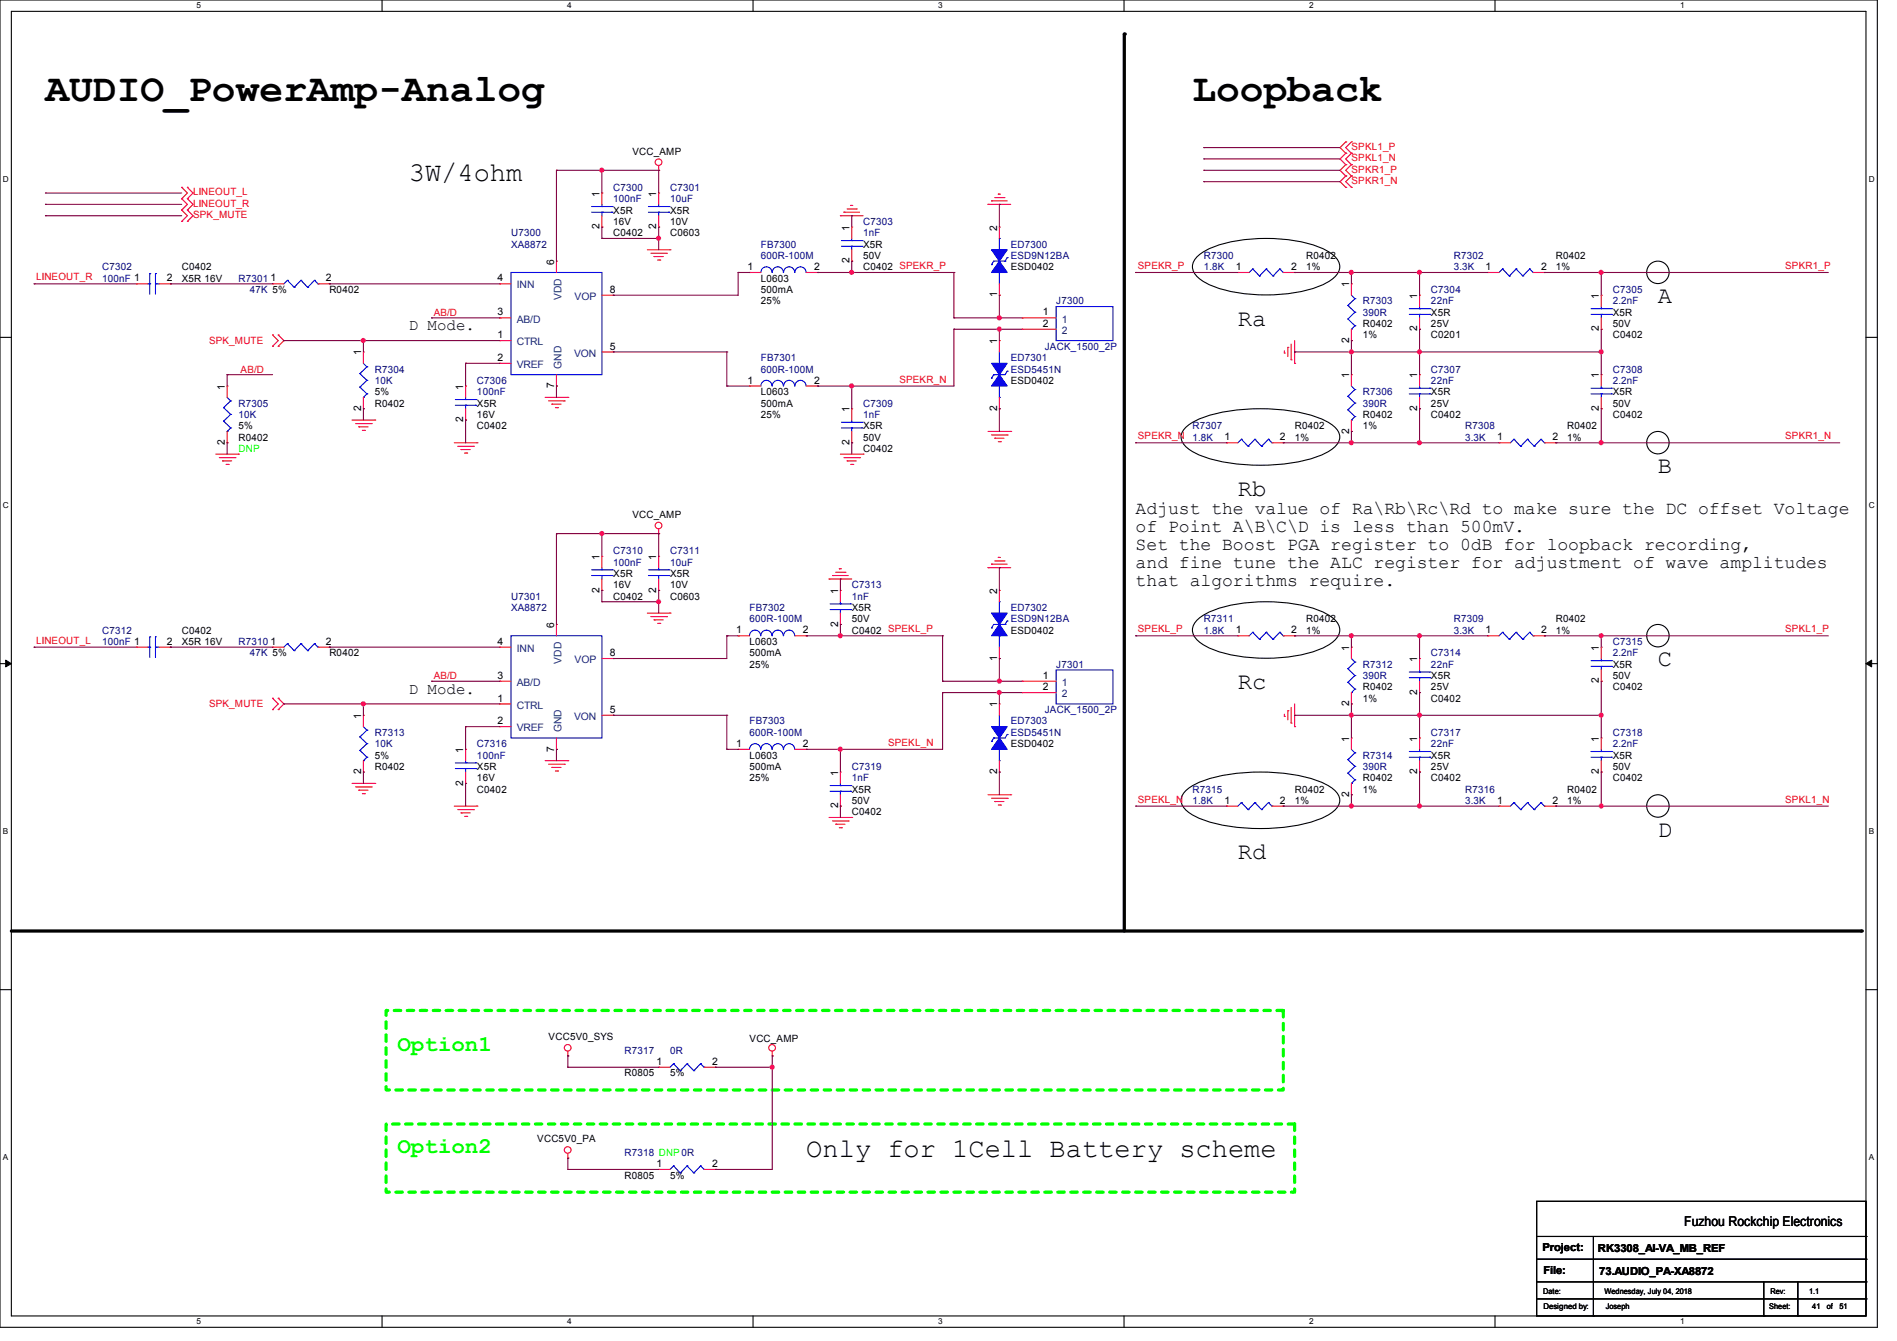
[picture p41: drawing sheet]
<svg xmlns="http://www.w3.org/2000/svg" width="297mm" height="210mm" viewBox="0 0 297 210" stroke-linecap="round" stroke-linejoin="round" font-family="sans-serif">
<defs><g id="words">
<g font-size="6.2">
<text x="7.1" y="15.9">AUDIO_PowerAmp-Analog</text>
<text x="186.7" y="15.9">Loopback</text>
</g>
<g font-size="4.2">
<text x="64" y="28.3">3W/4ohm</text>
<text x="126.2" y="181.2">Only for 1Cell Battery scheme</text>
</g>
<g font-size="3.7">
<text x="259.6" y="47.5">A</text>
<text x="193.8" y="51">Ra</text>
<text x="193.8" y="77.7">Rb</text>
<text x="259.6" y="74.1">B</text>
<text x="193.8" y="107.9">Rc</text>
<text x="259.6" y="104.4">C</text>
<text x="259.6" y="131">D</text>
<text x="193.8" y="134.6">Rd</text>
</g>
<g font-size="3.5" fill="#0f0">
<text x="62.2" y="164.6">Option1</text>
<text x="62.2" y="180.6">Option2</text>
</g>
<g font-size="2.8">
<text x="177.8" y="80.5">Adjust the value of Ra\Rb\Rc\Rd to make sure the DC offset Voltage</text>
<text x="177.8" y="83.3">of Point A\B\C\D is less than 500mV.</text>
<text x="177.8" y="86.1">Set the Boost PGA register to 0dB for loopback recording,</text>
<text x="177.8" y="89">and fine tune the ALC register for adjustment of wave amplitudes</text>
<text x="177.8" y="91.8">that algorithms require.</text>
</g>
<g font-size="2.5">
<text x="64" y="51.7">D Mode.</text>
<text x="64" y="108.6">D Mode.</text>
</g>
<text font-size="2.1" x="263.7" y="192">Fuzhou Rockchip Electronics</text>
<g font-size="1.7">
<text x="241.5" y="196">Project:</text>
<text x="250.2" y="196.1">RK3308_AI-VA_MB_REF</text>
<text x="241.6" y="199.5">File:</text>
<text x="250.4" y="199.7">73.AUDIO_PA-XA8872</text>
</g>
<g font-size="1.6" fill="#f00">
<text x="211.6" y="23.5">SPKL1_P</text>
<text x="211.6" y="25.3">SPKL1_N</text>
<text x="211.6" y="27.1">SPKR1_P</text>
<text x="211.6" y="28.8">SPKR1_N</text>
<text x="30.2" y="32.4">LINEOUT_R</text>
<text x="30.2" y="30.6">LINEOUT_L</text>
<text x="30.2" y="34.2">SPK_MUTE</text>
<text x="5.7" y="43.9">LINEOUT_R</text>
<text x="178.1" y="42.1">SPEKR_P</text>
<text x="279.5" y="42.1">SPKR1_P</text>
<text x="32.7" y="53.9">SPK_MUTE</text>
<text x="67.9" y="49.4">AB/D</text>
<text x="37.7" y="58.3">AB/D</text>
<text x="140.8" y="59.9">SPEKR_N</text>
<text x="178.1" y="68.8">SPEKR_N</text>
<text x="279.5" y="68.8">SPKR1_N</text>
<text x="5.7" y="100.8">LINEOUT_L</text>
<text x="178.1" y="99">SPEKL_P</text>
<text x="279.5" y="99">SPKL1_P</text>
<text x="67.9" y="106.3">AB/D</text>
<text x="32.7" y="110.8">SPK_MUTE</text>
<text x="139" y="116.8">SPEKL_N</text>
<text x="178.1" y="125.7">SPEKL_N</text>
<text x="279.5" y="125.7">SPKL1_N</text>
</g>
<g font-size="1.6" fill="#000080">
<text x="96" y="29.9">C7300</text>
<text x="104.9" y="29.9">C7301</text>
<text x="96" y="31.7">100nF</text>
<text x="104.9" y="31.7">10uF</text>
<text x="135.1" y="35.2">C7303</text>
<text x="80" y="37">U7300</text>
<text x="80" y="38.8">XA8872</text>
<text x="119.1" y="38.8">FB7300</text>
<text x="119.1" y="40.6">600R-100M</text>
<text x="135.1" y="37">1nF</text>
<text x="158.3" y="38.8">ED7300</text>
<text x="158.3" y="40.6">ESD9N12BA</text>
<text x="188.5" y="40.6">R7300</text>
<text x="227.6" y="40.6">R7302</text>
<text x="16" y="42.3">C7302</text>
<text x="16" y="44.1">100nF 1</text>
<text x="37.3" y="44.1">R7301</text>
<text x="39.1" y="45.9">47K 5%</text>
<text x="165.4" y="47.7">J7300</text>
<text x="188.5" y="42.3">1.8K</text>
<text x="213.4" y="47.7">R7303</text>
<text x="224" y="45.9">C7304</text>
<text x="224" y="47.7">22nF</text>
<text x="227.6" y="42.3">3.3K</text>
<text x="252.5" y="45.9">C7305</text>
<text x="252.5" y="47.7">2.2nF</text>
<text x="213.4" y="49.4">390R</text>
<text x="58.7" y="58.3">R7304</text>
<text x="119.1" y="56.6">FB7301</text>
<text x="119.1" y="58.3">600R-100M</text>
<text x="158.3" y="56.6">ED7301</text>
<text x="158.3" y="58.3">ESD5451N</text>
<text x="163.6" y="54.8">JACK_1500_2P</text>
<text x="224" y="58.3">C7307</text>
<text x="252.5" y="58.3">C7308</text>
<text x="37.3" y="63.7">R7305</text>
<text x="37.3" y="65.4">10K</text>
<text x="58.7" y="60.1">10K</text>
<text x="74.7" y="60.1">C7306</text>
<text x="74.7" y="61.9">100nF</text>
<text x="135.1" y="63.7">C7309</text>
<text x="135.1" y="65.4">1nF</text>
<text x="213.4" y="61.9">R7306</text>
<text x="213.4" y="63.7">390R</text>
<text x="224" y="60.1">22nF</text>
<text x="252.5" y="60.1">2.2nF</text>
<text x="186.7" y="67.2">R7307</text>
<text x="186.7" y="69">1.8K</text>
<text x="229.4" y="67.2">R7308</text>
<text x="229.4" y="69">3.3K</text>
<text x="96" y="86.8">C7310</text>
<text x="96" y="88.6">100nF</text>
<text x="104.9" y="86.8">C7311</text>
<text x="104.9" y="88.6">10uF</text>
<text x="80" y="93.9">U7301</text>
<text x="80" y="95.7">XA8872</text>
<text x="117.4" y="95.7">FB7302</text>
<text x="133.4" y="92.1">C7313</text>
<text x="133.4" y="93.9">1nF</text>
<text x="158.3" y="95.7">ED7302</text>
<text x="16" y="99.2">C7312</text>
<text x="16" y="101">100nF 1</text>
<text x="37.3" y="101">R7310</text>
<text x="117.4" y="97.5">600R-100M</text>
<text x="158.3" y="97.5">ESD9N12BA</text>
<text x="188.5" y="97.5">R7311</text>
<text x="188.5" y="99.2">1.8K</text>
<text x="227.6" y="97.5">R7309</text>
<text x="227.6" y="99.2">3.3K</text>
<text x="252.5" y="101">C7315</text>
<text x="39.1" y="102.8">47K 5%</text>
<text x="165.4" y="104.6">J7301</text>
<text x="213.4" y="104.6">R7312</text>
<text x="213.4" y="106.3">390R</text>
<text x="224" y="102.8">C7314</text>
<text x="224" y="104.6">22nF</text>
<text x="252.5" y="102.8">2.2nF</text>
<text x="117.4" y="113.5">FB7303</text>
<text x="158.3" y="113.5">ED7303</text>
<text x="163.6" y="111.7">JACK_1500_2P</text>
<text x="58.7" y="115.2">R7313</text>
<text x="58.7" y="117">10K</text>
<text x="74.7" y="117">C7316</text>
<text x="74.7" y="118.8">100nF</text>
<text x="117.4" y="115.2">600R-100M</text>
<text x="158.3" y="115.2">ESD5451N</text>
<text x="213.4" y="118.8">R7314</text>
<text x="224" y="115.2">C7317</text>
<text x="224" y="117">22nF</text>
<text x="252.5" y="115.2">C7318</text>
<text x="252.5" y="117">2.2nF</text>
<text x="133.4" y="120.6">C7319</text>
<text x="133.4" y="122.3">1nF</text>
<text x="186.7" y="124.1">R7315</text>
<text x="186.7" y="125.9">1.8K</text>
<text x="213.4" y="120.6">390R</text>
<text x="229.4" y="124.1">R7316</text>
<text x="229.4" y="125.9">3.3K</text>
<text x="97.8" y="165">R7317</text>
<text x="104.9" y="165">0R</text>
<text x="97.8" y="181">R7318 DNP0R</text>
</g>
<g font-size="1.6">
<text x="99" y="24.2">VCC_AMP</text>
<text x="93.9" y="35.9" transform="rotate(-90 93.9 35.9)">2</text>
<text x="93.9" y="30.8" transform="rotate(-90 93.9 30.8)">1</text>
<text x="96" y="33.4">X5R</text>
<text x="96" y="35.2">16V</text>
<text x="102.8" y="35.9" transform="rotate(-90 102.8 35.9)">2</text>
<text x="102.8" y="30.8" transform="rotate(-90 102.8 30.8)">1</text>
<text x="104.9" y="33.4">X5R</text>
<text x="104.9" y="35.2">10V</text>
<text x="86.7" y="41.4" transform="rotate(-90 86.7 41.4)">6</text>
<text x="96" y="37">C0402</text>
<text x="104.9" y="37">C0603</text>
<text x="133" y="41.2" transform="rotate(-90 133 41.2)">2</text>
<text x="133" y="36.1" transform="rotate(-90 133 36.1)">1</text>
<text x="135.1" y="38.8">X5R</text>
<text x="135.1" y="40.6">50V</text>
<text x="156.1" y="36.1" transform="rotate(-90 156.1 36.1)">2</text>
<text x="204.5" y="40.6">R0402</text>
<text x="243.6" y="40.6">R0402</text>
<text x="26.1" y="44.1">2</text>
<text x="28.4" y="42.3">C0402</text>
<text x="28.4" y="44.1">X5R 16V</text>
<text x="42.3" y="44.1">1</text>
<text x="51" y="44.1">2</text>
<text x="51.6" y="45.9">R0402</text>
<text x="77.9" y="44.1">4</text>
<text x="95.5" y="45.8">8</text>
<text x="117" y="42.3">1</text>
<text x="119.1" y="44.1">L0603</text>
<text x="119.1" y="45.9">500mA</text>
<text x="119.1" y="47.7">25%</text>
<text x="127.5" y="42.3">2</text>
<text x="135.1" y="42.3">C0402 SPEKR_P</text>
<text x="156.1" y="46.6" transform="rotate(-90 156.1 46.6)">1</text>
<text x="158.3" y="42.3">ESD0402</text>
<text x="193.5" y="42.3">1</text>
<text x="202.2" y="42.3">2</text>
<text x="204.5" y="42.3">1%</text>
<text x="211.2" y="45" transform="rotate(-90 211.2 45)">1</text>
<text x="221.9" y="46.8" transform="rotate(-90 221.9 46.8)">1</text>
<text x="232.6" y="42.3">1</text>
<text x="241.3" y="42.3">2</text>
<text x="243.6" y="42.3">1%</text>
<text x="250.3" y="46.8" transform="rotate(-90 250.3 46.8)">1</text>
<text x="77.9" y="49.4">3</text>
<text x="77.9" y="53">1</text>
<text x="156.1" y="53.9" transform="rotate(-90 156.1 53.9)">1</text>
<text x="163.3" y="49.4">1</text>
<text x="163.3" y="51.2">2</text>
<text x="211.2" y="53.7" transform="rotate(-90 211.2 53.7)">2</text>
<text x="213.4" y="51.2">R0402</text>
<text x="213.4" y="53">1%</text>
<text x="221.9" y="51.9" transform="rotate(-90 221.9 51.9)">2</text>
<text x="224" y="53">C0201</text>
<text x="224" y="49.4">X5R</text>
<text x="224" y="51.2">25V</text>
<text x="250.3" y="51.9" transform="rotate(-90 250.3 51.9)">2</text>
<text x="252.5" y="53">C0402</text>
<text x="252.5" y="49.4">X5R</text>
<text x="252.5" y="51.2">50V</text>
<text x="56.5" y="55.7" transform="rotate(-90 56.5 55.7)">1</text>
<text x="77.9" y="56.5">2</text>
<text x="95.5" y="54.7">5</text>
<text x="211.2" y="59.2" transform="rotate(-90 211.2 59.2)">1</text>
<text x="221.9" y="59.2" transform="rotate(-90 221.9 59.2)">1</text>
<text x="250.3" y="59.2" transform="rotate(-90 250.3 59.2)">1</text>
<text x="35.2" y="61" transform="rotate(-90 35.2 61)">1</text>
<text x="56.5" y="64.3" transform="rotate(-90 56.5 64.3)">2</text>
<text x="58.7" y="63.7">R0402</text>
<text x="58.7" y="61.9">5%</text>
<text x="72.5" y="61" transform="rotate(-90 72.5 61)">1</text>
<text x="74.7" y="63.7">X5R</text>
<text x="74.7" y="65.4">16V</text>
<text x="86.7" y="60.8" transform="rotate(-90 86.7 60.8)">7</text>
<text x="117" y="60.1">1</text>
<text x="119.1" y="61.9">L0603</text>
<text x="119.1" y="63.7">500mA</text>
<text x="119.1" y="65.4">25%</text>
<text x="127.5" y="60.1">2</text>
<text x="133" y="64.6" transform="rotate(-90 133 64.6)">1</text>
<text x="156.1" y="64.3" transform="rotate(-90 156.1 64.3)">2</text>
<text x="158.3" y="60.1">ESD0402</text>
<text x="213.4" y="65.4">R0402</text>
<text x="221.9" y="64.3" transform="rotate(-90 221.9 64.3)">2</text>
<text x="224" y="65.4">C0402</text>
<text x="224" y="61.9">X5R</text>
<text x="224" y="63.7">25V</text>
<text x="250.3" y="64.3" transform="rotate(-90 250.3 64.3)">2</text>
<text x="252.5" y="65.4">C0402</text>
<text x="252.5" y="61.9">X5R</text>
<text x="252.5" y="63.7">50V</text>
<text x="35.2" y="69.7" transform="rotate(-90 35.2 69.7)">2</text>
<text x="37.3" y="69">R0402</text>
<text x="37.3" y="67.2">5%</text>
<text x="72.5" y="66.1" transform="rotate(-90 72.5 66.1)">2</text>
<text x="74.7" y="67.2">C0402</text>
<text x="133" y="69.7" transform="rotate(-90 133 69.7)">2</text>
<text x="135.1" y="70.8">C0402</text>
<text x="135.1" y="67.2">X5R</text>
<text x="135.1" y="69">50V</text>
<text x="191.7" y="69">1</text>
<text x="200.4" y="69">2</text>
<text x="202.7" y="67.2">R0402</text>
<text x="202.7" y="69">1%</text>
<text x="211.2" y="67.9" transform="rotate(-90 211.2 67.9)">2</text>
<text x="213.4" y="67.2">1%</text>
<text x="234.4" y="69">1</text>
<text x="243.1" y="69">2</text>
<text x="245.4" y="67.2">R0402</text>
<text x="245.4" y="69">1%</text>
<text x="99" y="81.1">VCC_AMP</text>
<text x="93.9" y="87.7" transform="rotate(-90 93.9 87.7)">1</text>
<text x="102.8" y="87.7" transform="rotate(-90 102.8 87.7)">1</text>
<text x="93.9" y="92.8" transform="rotate(-90 93.9 92.8)">2</text>
<text x="96" y="93.9">C0402</text>
<text x="96" y="90.3">X5R</text>
<text x="96" y="92.1">16V</text>
<text x="102.8" y="92.8" transform="rotate(-90 102.8 92.8)">2</text>
<text x="104.9" y="93.9">C0603</text>
<text x="104.9" y="90.3">X5R</text>
<text x="104.9" y="92.1">10V</text>
<text x="131.2" y="93" transform="rotate(-90 131.2 93)">1</text>
<text x="133.4" y="95.7">X5R</text>
<text x="156.1" y="93" transform="rotate(-90 156.1 93)">2</text>
<text x="26.1" y="101">2</text>
<text x="28.4" y="99.2">C0402</text>
<text x="28.4" y="101">X5R 16V</text>
<text x="42.3" y="101">1</text>
<text x="51" y="101">2</text>
<text x="77.9" y="101">4</text>
<text x="86.7" y="98.3" transform="rotate(-90 86.7 98.3)">6</text>
<text x="115.2" y="99.2">1</text>
<text x="117.4" y="101">L0603</text>
<text x="125.7" y="99.2">2</text>
<text x="131.2" y="98.1" transform="rotate(-90 131.2 98.1)">2</text>
<text x="133.4" y="99.2">C0402 SPEKL_P</text>
<text x="133.4" y="97.5">50V</text>
<text x="158.3" y="99.2">ESD0402</text>
<text x="193.5" y="99.2">1</text>
<text x="202.2" y="99.2">2</text>
<text x="204.5" y="97.5">R0402</text>
<text x="204.5" y="99.2">1%</text>
<text x="211.2" y="101.9" transform="rotate(-90 211.2 101.9)">1</text>
<text x="232.6" y="99.2">1</text>
<text x="241.3" y="99.2">2</text>
<text x="243.6" y="97.5">R0402</text>
<text x="243.6" y="99.2">1%</text>
<text x="250.3" y="101.9" transform="rotate(-90 250.3 101.9)">1</text>
<text x="51.6" y="102.8">R0402</text>
<text x="77.9" y="106.3">3</text>
<text x="95.5" y="102.7">8</text>
<text x="117.4" y="102.8">500mA</text>
<text x="117.4" y="104.6">25%</text>
<text x="156.1" y="103.5" transform="rotate(-90 156.1 103.5)">1</text>
<text x="163.3" y="106.3">1</text>
<text x="221.9" y="103.7" transform="rotate(-90 221.9 103.7)">1</text>
<text x="224" y="106.3">X5R</text>
<text x="250.3" y="107" transform="rotate(-90 250.3 107)">2</text>
<text x="252.5" y="104.6">X5R</text>
<text x="252.5" y="106.3">50V</text>
<text x="56.5" y="112.6" transform="rotate(-90 56.5 112.6)">1</text>
<text x="77.9" y="109.9">1</text>
<text x="77.9" y="113.4">2</text>
<text x="95.5" y="111.6">5</text>
<text x="156.1" y="110.8" transform="rotate(-90 156.1 110.8)">1</text>
<text x="163.3" y="108.1">2</text>
<text x="211.2" y="110.6" transform="rotate(-90 211.2 110.6)">2</text>
<text x="213.4" y="108.1">R0402</text>
<text x="213.4" y="109.9">1%</text>
<text x="221.9" y="108.8" transform="rotate(-90 221.9 108.8)">2</text>
<text x="224" y="109.9">C0402</text>
<text x="224" y="108.1">25V</text>
<text x="252.5" y="108.1">C0402</text>
<text x="58.7" y="118.8">5%</text>
<text x="72.5" y="117.9" transform="rotate(-90 72.5 117.9)">1</text>
<text x="86.7" y="117.7" transform="rotate(-90 86.7 117.7)">7</text>
<text x="115.2" y="117">1</text>
<text x="117.4" y="118.8">L0603</text>
<text x="125.7" y="117">2</text>
<text x="158.3" y="117">ESD0402</text>
<text x="211.2" y="116.1" transform="rotate(-90 211.2 116.1)">1</text>
<text x="221.9" y="116.1" transform="rotate(-90 221.9 116.1)">1</text>
<text x="224" y="118.8">X5R</text>
<text x="250.3" y="116.1" transform="rotate(-90 250.3 116.1)">1</text>
<text x="252.5" y="118.8">X5R</text>
<text x="56.5" y="121.2" transform="rotate(-90 56.5 121.2)">2</text>
<text x="58.7" y="120.6">R0402</text>
<text x="72.5" y="123" transform="rotate(-90 72.5 123)">2</text>
<text x="74.7" y="124.1">C0402</text>
<text x="74.7" y="120.6">X5R</text>
<text x="74.7" y="122.3">16V</text>
<text x="117.4" y="120.6">500mA</text>
<text x="117.4" y="122.3">25%</text>
<text x="131.2" y="121.5" transform="rotate(-90 131.2 121.5)">1</text>
<text x="133.4" y="124.1">X5R</text>
<text x="133.4" y="125.9">50V</text>
<text x="156.1" y="121.2" transform="rotate(-90 156.1 121.2)">2</text>
<text x="191.7" y="125.9">1</text>
<text x="200.4" y="125.9">2</text>
<text x="202.7" y="124.1">R0402</text>
<text x="202.7" y="125.9">1%</text>
<text x="211.2" y="124.8" transform="rotate(-90 211.2 124.8)">2</text>
<text x="213.4" y="122.3">R0402</text>
<text x="213.4" y="124.1">1%</text>
<text x="221.9" y="121.2" transform="rotate(-90 221.9 121.2)">2</text>
<text x="224" y="122.3">C0402</text>
<text x="224" y="120.6">25V</text>
<text x="234.4" y="125.9">1</text>
<text x="243.1" y="125.9">2</text>
<text x="245.4" y="124.1">R0402</text>
<text x="245.4" y="125.9">1%</text>
<text x="250.3" y="121.2" transform="rotate(-90 250.3 121.2)">2</text>
<text x="252.5" y="122.3">C0402</text>
<text x="252.5" y="120.6">50V</text>
<text x="131.2" y="126.6" transform="rotate(-90 131.2 126.6)">2</text>
<text x="133.4" y="127.7">C0402</text>
<text x="85.9" y="162.9">VCC5V0_SYS</text>
<text x="102.8" y="166.8">1</text>
<text x="111.5" y="166.8">2</text>
<text x="117.4" y="163.2">VCC_AMP</text>
<text x="97.8" y="168.6">R0805</text>
<text x="104.9" y="168.6">5%</text>
<text x="84.1" y="178.9">VCC5V0_PA</text>
<text x="97.8" y="184.6">R0805</text>
<text x="102.8" y="182.8">1</text>
<text x="104.9" y="184.6">5%</text>
<text x="111.5" y="182.8">2</text>
</g>
<g font-size="1.6" fill="#004080">
<text x="80.9" y="45.2">INN</text>
<text x="87.9" y="47" transform="rotate(-90 87.9 47)">VDD</text>
<text x="90" y="46.9">VOP</text>
<text x="80.9" y="50.5">AB/D</text>
<text x="166.3" y="50.5">1</text>
<text x="166.3" y="52.3">2</text>
<text x="80.9" y="54.1">CTRL</text>
<text x="80.9" y="57.6">VREF</text>
<text x="87.9" y="57.8" transform="rotate(-90 87.9 57.8)">GND</text>
<text x="89.9" y="55.8">VON</text>
<text x="80.9" y="102.1">INN</text>
<text x="80.9" y="107.4">AB/D</text>
<text x="87.9" y="103.9" transform="rotate(-90 87.9 103.9)">VDD</text>
<text x="90" y="103.8">VOP</text>
<text x="166.3" y="107.4">1</text>
<text x="80.9" y="111">CTRL</text>
<text x="89.9" y="112.7">VON</text>
<text x="166.3" y="109.2">2</text>
<text x="80.9" y="114.5">VREF</text>
<text x="87.9" y="114.7" transform="rotate(-90 87.9 114.7)">GND</text>
</g>
<text font-size="1.6" fill="#0f0" x="37.3" y="70.8">DNP</text>
<g font-size="1.3">
<text x="30.8" y="1.3">5</text>
<text x="88.8" y="1.3">4</text>
<text x="146.9" y="1.3">3</text>
<text x="205" y="1.3">2</text>
<text x="263.1" y="1.3">1</text>
<text x=".5" y="28.4">D</text>
<text x="292.6" y="28.4">D</text>
<text x=".5" y="79.5">C</text>
<text x="292.6" y="79.5">C</text>
<text x=".5" y="130.6">B</text>
<text x="292.6" y="130.6">B</text>
<text x=".5" y="181.7">A</text>
<text x="292.6" y="181.7">A</text>
<text x="30.8" y="207.4">5</text>
<text x="88.8" y="207.4">4</text>
<text x="146.9" y="207.4">3</text>
<text x="205" y="207.4">2</text>
<text x="263.1" y="207.4">1</text>
</g>
<g font-size="1.2">
<text x="241.6" y="202.6">Date:</text>
<text x="251.2" y="202.6">Wednesday, July 04, 2018</text>
<text x="277.2" y="202.6">Rev:</text>
<text x="283.2" y="202.6">1.1</text>
<text x="241.6" y="205.1">Designed by:</text>
<text x="251.4" y="205.1">Joseph</text>
<text x="277" y="205.1">Sheet:</text>
<text x="283.7" y="205.1">41</text>
<text x="286" y="205.1">of</text>
<text x="288" y="205.1">51</text>
</g>
</g></defs>
<path d="M0 0h293.9v207.9h-293.9zM1.8 1.8h290.3v204.3h-290.3z" fill="none" stroke="#000" stroke-width=".17"/>
<g fill="#fff">
<path d="M30.8 .2h.7v1.4h-.7z"/>
<path d="M30.8 206.2h.7v1.4h-.7z"/>
</g>
<path d="M59.8 0v1.8M59.8 206.1v1.8" fill="none" stroke="#000" stroke-width=".17"/>
<g fill="#fff">
<path d="M88.8 .2h.7v1.4h-.7z"/>
<path d="M88.8 206.2h.7v1.4h-.7z"/>
</g>
<path d="M117.9 0v1.8M117.9 206.1v1.8" fill="none" stroke="#000" stroke-width=".17"/>
<g fill="#fff">
<path d="M146.9 .2h.7v1.4h-.7z"/>
<path d="M146.9 206.2h.7v1.4h-.7z"/>
</g>
<path d="M176 0v1.8M176 206.1v1.8" fill="none" stroke="#000" stroke-width=".17"/>
<g fill="#fff">
<path d="M205 .2h.7v1.4h-.7z"/>
<path d="M205 206.2h.7v1.4h-.7z"/>
</g>
<path d="M234.1 0v1.8M234.1 206.1v1.8" fill="none" stroke="#000" stroke-width=".17"/>
<g fill="#fff">
<path d="M263.1 .2h.6v1.4h-.6z"/>
<path d="M263.1 206.2h.6v1.4h-.6z"/>
<path d="M.5 27.3h.9v1.4h-.9z"/>
<path d="M292.6 27.3h.9v1.4h-.9z"/>
<path d="M.5 78.4h.9v1.4h-.9z"/>
<path d="M292.6 78.4h.9v1.4h-.9z"/>
</g>
<path d="M0 52.8h1.8M292.1 52.8h1.8" fill="none" stroke="#000" stroke-width=".17"/>
<g fill="#fff">
<path d="M.5 129.5h.8v1.4h-.8z"/>
<path d="M292.6 129.5h.8v1.4h-.8z"/>
</g>
<path d="M0 103.9h1.8M292.1 103.9h1.8" fill="none" stroke="#000" stroke-width=".17"/>
<path d="M.9 103.4l.9 .5-.9 .5zM292.1 103.9l.9-.5v1z" fill="#000" stroke="#000" stroke-width=".16"/>
<g fill="#fff">
<path d="M.5 180.5h.8v1.4h-.8z"/>
<path d="M292.6 180.5h.8v1.4h-.8z"/>
</g>
<g fill="none" stroke="#000" stroke-width=".17">
<path d="M187.6 40a12.6 12.6 0 0 1 6.1-2.3 25 25 0 0 1 13.7 1.4 3.7 3.7 0 0 1 2.4 2.7 2.87 2.87 0 0 1-1.6 2.2 19.6 19.6 0 0 1-10 2.2 19.6 19.6 0 0 1-9.9-2.2 2.6 2.6 0 0 1-1.5-2.8l.3-.6zM185.9 66.7a14.2 14.2 0 0 1 6.6-2.3 28.9 28.9 0 0 1 14.7 1.3 4.5 4.5 0 0 1 2.4 2.1 2.03 2.03 0 0 1-.8 2.4 14.2 14.2 0 0 1-6.6 2.3 28.9 28.9 0 0 1-14.7-1.4 4.5 4.5 0 0 1-2.5-2.1 2.03 2.03 0 0 1 .9-2.3zM187.6 96.9a12.6 12.6 0 0 1 6.1-2.3 25 25 0 0 1 13.7 1.4 3.7 3.7 0 0 1 2.4 2.7 2.87 2.87 0 0 1-1.6 2.2 19.6 19.6 0 0 1-10 2.2 19.6 19.6 0 0 1-9.9-2.2 2.6 2.6 0 0 1-1.5-2.8l.3-.6zM185.9 123.6a14.2 14.2 0 0 1 6.6-2.3 28.9 28.9 0 0 1 14.7 1.3 4.5 4.5 0 0 1 2.4 2.1 2.03 2.03 0 0 1-.8 2.3 14.2 14.2 0 0 1-6.6 2.4 28.9 28.9 0 0 1-14.7-1.4 4.5 4.5 0 0 1-2.5-2.1 2.03 2.03 0 0 1 .9-2.3zM0 155h1.8M292.1 155h1.8M240.6 188.1h51.5v18h-51.5zM240.6 193.6h51.5M240.6 197.2h51.5M249.5 193.6v12.5M292.1 193.6h.1M292.1 197.2h.1"/>
<path d="M240.6 200.7h51.5M240.6 203.4h51.5M249.5 206.1h.1M276.1 206.1h.1M276.1 200.7v5.4M281.5 206.1h.1M281.5 200.7v5.4M292.1 200.7h.1M292.1 203.4h.1"/>
<circle cx="259.6" cy="42.7" r="1.76"/>
<circle cx="259.6" cy="69.3" r="1.76"/>
<circle cx="259.6" cy="99.5" r="1.76"/>
<circle cx="259.6" cy="126.2" r="1.76"/>
</g>
<path d="M176 5.3v140.5M1.8 145.8h289.6" fill="none" stroke="#000" stroke-width=".51"/>
<g fill="#000">
<circle cx="176" cy="5.3" r=".25"/>
<circle cx="291.4" cy="145.8" r=".25"/>
</g>
<path d="M60.5 158.2h140.4v12.5h-140.4zM60.5 176h142.2v10.7h-142.2z" fill="none" stroke="#0f0" stroke-width=".51" stroke-dasharray="1 1"/>
<g fill="none" stroke="#f00" stroke-width=".17">
<path d="M28.4 31.1h.1M28.4 32.9h.1M28.4 29.3h.1M28.4 34.7h.1M28.4 31.1l.9 .9-.9 .9M28.4 29.3l.9 .9-.9 .9M28.4 32.9l.9 .9-.9 .9M29.3 31.1h.1M29.3 32.9h.1M29.3 29.3h.1M29.3 34.7h.1M29.3 31.1l.9 .9-.9 .9"/>
<path d="M29.3 29.3l.9 .9-.9 .9M29.3 32.9l.9 .9-.9 .9M94.2 30.2h.1M94.2 35.6h.1M94.2 30.2v1.8M94.2 33.8v1.8M101.3 39.1h3.6M101.9 39.7h2.5M103.1 26.7h.1M103.1 30.2h.1M103.1 35.6h.1M103.1 26v.7"/>
<path d="M103.1 30.2v1.8M103.1 33.8v1.8M104.4 39.7h.1M104.9 39.1h.1M131.6 33.8h.1M131.6 33.8h3.5M132.1 33.2h.1M132.1 33.2h2.5M132.6 32.7h1.5M133.2 32.2h.1M133.2 32.2h.3M133.3 35.6h.1"/>
<path d="M133.3 35.6v1.7M133.3 39.1v1.8M134.1 32.7h.1M154.7 32h.1M154.7 32h3.5M155.2 31.5h.1M155.2 31.5h2.5M155.7 30.9h1.5M156.3 30.4h.1M156.3 30.4h.3M156.5 35.6h.1M156.5 35.6v1.7"/>
<path d="M157.2 30.9h.1M210.7 24h.1M210.7 22.2h.1M210.7 25.8h.1M210.7 27.6h.1M210.7 29.3h.1M210.7 22.2l-.9 .9 .9 .9M210.7 24l-.9 .9 .9 .9M210.7 25.8l-.9 .9 .9 .9M210.7 27.6l-.9 .8 .9 .9M211.6 22.2h.1M211.6 24h.1"/>
<path d="M211.6 25.8h.1M211.6 27.6h.1M211.6 29.3h.1M211.6 22.2l-.9 .9 .9 .9M211.6 24l-.9 .9 .9 .9M211.6 25.8l-.9 .9 .9 .9M211.6 27.6l-.9 .8 .9 .9M21.3 44.4h.1M21.3 44.4h1.8M24.9 44.4h1.8M26.7 44.4h.1M42.7 54.2h.1"/>
<path d="M42.7 52.5h.1M42.7 44.4h.1M42.7 52.5l.9 .8-.9 .9M42.7 44.4h1.7M43.6 52.5h.1M43.6 54.2h.1M43.6 52.5l.8 .8-.8 .9M49.8 44.4h1.8M51.6 44.4h.1M56.9 55.1h.1M56.9 55.1v1.8M78.2 44.4h.1"/>
<path d="M78.2 49.8h.1M78.2 53.3h.1M78.2 56.9h.1M78.2 44.4h1.8M78.2 49.8h1.8M78.2 53.3h1.8M78.2 56.9h1.8M87.1 40.9h.1M87.1 40.9v1.8M87.1 58.7v1.8M94.2 46.2h1.8M94.2 55.1h1.8"/>
<path d="M96 46.2h.1M96 55.1h.1M102.4 40.2h.1M102.4 40.2h1.4M103 40.7h.3M103.3 40.7h.1M117.3 42.7h.1M117.3 42.7h1.8M126.2 42.7h1.8M128 42.7h.1M133.3 40.9h.1M156.5 46.2h.1"/>
<path d="M156.5 53.3h.1M156.5 44.4v1.8M156.5 53.3v1.8M160 49.8h.1M160 51.6h.1M160 49.8h5.4M160 51.6h5.4M193.8 42.7h.1M193.8 42.7h1.8M200.9 42.7h1.8M201.1 55.3h.1M201.1 54.9v.4"/>
<path d="M201.6 54.4h.1M201.6 54.4v1.4M202.1 56.3h.1M202.1 53.9v2.4M202.7 56.9h.1M202.7 42.7h.1M202.7 53.3v3.6M211.6 44.4h.1M211.6 53.3h.1M211.6 58.7h.1M211.6 44.4v1.8M211.6 51.6v1.7"/>
<path d="M211.6 58.7v1.8M222.2 46.2h.1M222.2 51.6h.1M222.2 58.7h.1M222.2 46.2v1.8M222.2 49.8v1.8M222.2 58.7v1.8M232.9 42.7h.1M232.9 42.7h1.8M240 42.7h1.8M241.8 42.7h.1M250.7 58.7h.1"/>
<path d="M250.7 46.2h.1M250.7 51.6h.1M250.7 46.2v1.8M250.7 49.8v1.8M250.7 58.7v1.8M33.8 71.1h3.5M34.3 71.7h2.5M34.8 72.2h.1M34.8 72.2h1.5M35.4 72.7h.3M35.6 60.5h.1M35.6 69.3h.1"/>
<path d="M35.6 60.5v1.7M35.6 67.6v1.7M35.7 72.7h.1M36.8 71.7h.1M37.3 71.1h.1M55.1 65.8h3.6M55.7 66.3h2.4M56.2 66.8h.1M56.2 66.8h1.4M56.7 67.4h.4M56.9 64h.1M56.9 62.2v1.8"/>
<path d="M57.1 67.4h.1M58.1 66.3h.1M58.7 65.8h.1M71.1 69.3h3.6M71.7 69.9h2.4M72.2 70.4h.1M72.2 70.4h1.4M72.7 71h.4M72.9 60.5h.1M72.9 65.8h.1M72.9 60.5v1.7M72.9 64v1.8"/>
<path d="M73.1 71h.1M74.1 69.9h.1M74.7 69.3h.1M85.3 62.2h3.6M85.9 62.8h2.4M86.4 63.3h.1M86.4 63.3h1.4M87 63.8h.3M87.1 60.5h.1M87.3 63.8h.1M88.3 62.8h.1M88.9 62.2h.1"/>
<path d="M117.3 60.5h.1M117.3 60.5h1.8M126.2 60.5h1.8M128 60.5h.1M131.6 71.1h3.5M132.1 71.7h2.5M132.6 72.2h.1M132.6 72.2h1.5M133.2 72.7h.3M133.3 64h.1M133.3 69.3h.1M133.3 64v1.8"/>
<path d="M133.3 67.6v1.7M133.5 72.7h.1M134.6 71.7h.1M135.1 71.1h.1M154.7 67.6h3.5M155.2 68.1h2.5M155.7 68.6h.1M155.7 68.6h1.5M156.3 69.2h.3M156.5 64h.1M156.5 62.2v1.8M156.6 69.2h.1"/>
<path d="M157.7 68.1h.1M158.2 67.6h.1M192 69.3h.1M192 69.3h1.8M199.1 69.3h1.8M200.9 69.3h.1M211.6 67.6h.1M211.6 65.8v1.8M222.2 64h.1M222.2 62.2v1.8M234.7 69.3h.1M234.7 69.3h1.8"/>
<path d="M241.8 69.3h1.8M243.6 69.3h.1M250.7 64h.1M250.7 62.2v1.8M87.1 97.8h.1M87.1 97.8v1.8M94.2 87.1h.1M94.2 92.5h.1M94.2 87.1v1.8M94.2 90.7v1.8M101.3 96h3.6M101.9 96.6h2.5"/>
<path d="M102.4 97.1h.1M102.4 97.1h1.4M103 97.6h.3M103.1 83.6h.1M103.1 87.1h.1M103.1 92.5h.1M103.1 82.8v.8M103.1 87.1v1.8M103.1 90.7v1.8M103.3 97.6h.1M104.4 96.6h.1M104.9 96h.1"/>
<path d="M115.6 99.6h.1M115.6 99.6h1.7M124.5 99.6h1.7M126.2 99.6h.1M129.8 90.7h.1M129.8 90.7h3.5M130.3 90.1h.1M130.3 90.1h2.5M130.9 89.6h1.4M131.4 89.1h.1M131.4 89.1h.3M131.6 92.5h.1"/>
<path d="M131.6 97.8h.1M131.6 92.5v1.7M131.6 96v1.8M132.3 89.6h.1M154.7 88.9h.1M154.7 88.9h3.5M155.2 88.3h.1M155.2 88.3h2.5M155.7 87.8h1.5M156.3 87.3h.1M156.3 87.3h.3M156.5 92.5h.1"/>
<path d="M156.5 92.5v1.7M157.2 87.8h.1M193.8 99.6h.1M193.8 99.6h1.8M200.9 99.6h1.8M202.7 99.6h.1M232.9 99.6h.1M232.9 99.6h1.8M240 99.6h1.8M241.8 99.6h.1M21.3 101.3h.1M21.3 101.3h1.8"/>
<path d="M24.9 101.3h1.8M26.7 101.3h.1M42.7 111.1h.1M42.7 109.3h.1M42.7 101.3h.1M42.7 109.3l.9 .9-.9 .9M42.7 101.3h1.7M43.6 109.3h.1M43.6 111.1h.1M43.6 109.3l.8 .9-.8 .9M49.8 101.3h1.8M51.6 101.3h.1"/>
<path d="M56.9 112h.1M56.9 112v1.8M56.9 119.1v1.8M72.9 117.3h.1M72.9 117.3v1.8M78.2 101.3h.1M78.2 106.7h.1M78.2 110.2h.1M78.2 113.8h.1M78.2 101.3h1.8M78.2 106.7h1.8M78.2 110.2h1.8"/>
<path d="M78.2 113.8h1.8M85.3 119.1h3.6M85.9 119.7h2.4M87.1 117.3h.1M87.1 115.6v1.7M88.3 119.7h.1M88.9 119.1h.1M94.2 103.1h1.8M94.2 112h1.8M96 103.1h.1M96 112h.1M115.6 117.3h.1"/>
<path d="M115.6 117.3h1.7M124.5 117.3h1.7M126.2 117.3h.1M156.5 103.1h.1M156.5 110.2h.1M156.5 101.3v1.8M156.5 110.2v1.8M156.5 119.1v1.8M160 106.7h.1M160 108.5h.1M160 106.7h5.4M160 108.5h5.4"/>
<path d="M201.1 112.2h.1M201.1 111.8v.4M201.6 111.3h.1M201.6 111.3v1.4M202.1 113.2h.1M202.1 110.8v2.4M202.7 113.8h.1M202.7 110.2v3.6M211.6 101.3h.1M211.6 110.2h.1M211.6 115.6h.1M211.6 101.3v1.8"/>
<path d="M211.6 108.5v1.7M211.6 115.6v1.7M222.2 103.1h.1M222.2 108.5h.1M222.2 115.6h.1M222.2 103.1v1.8M222.2 106.7v1.8M222.2 115.6v1.7M222.2 119.1v1.8M250.7 101.3h.1M250.7 106.7h.1M250.7 115.6h.1"/>
<path d="M250.7 101.3v1.8M250.7 104.9v1.8M250.7 115.6v1.7M250.7 119.1v1.8M55.1 122.7h3.6M55.7 123.2h2.4M56.2 123.7h.1M56.2 123.7h1.4M56.7 124.3h.4M56.9 120.9h.1M57.1 124.3h.1M58.1 123.2h.1"/>
<path d="M58.7 122.7h.1M71.1 126.2h3.6M71.7 126.8h2.4M72.2 127.3h.1M72.2 127.3h1.4M72.7 127.8h.4M72.9 122.7h.1M72.9 120.9v1.8M73.1 127.8h.1M74.1 126.8h.1M74.7 126.2h.1M86.4 120.2h.1"/>
<path d="M86.4 120.2h1.4M87 120.7h.3M87.3 120.7h.1M129.8 128h3.5M130.3 128.6h2.5M130.9 129.1h.1M130.9 129.1h1.4M131.4 129.6h.3M131.6 120.9h.1M131.6 126.2h.1M131.6 120.9v1.8M131.6 124.5v1.7"/>
<path d="M131.7 129.6h.1M132.8 128.6h.1M133.3 128h.1M154.7 124.5h3.5M155.2 125h2.5M155.7 125.5h.1M155.7 125.5h1.5M156.3 126.1h.3M156.5 120.9h.1M156.6 126.1h.1M157.7 125h.1M158.2 124.5h.1"/>
<path d="M192 126.2h.1M192 126.2h1.8M199.1 126.2h1.8M200.9 126.2h.1M211.6 124.5h.1M211.6 122.7v1.8M222.2 120.9h.1M234.7 126.2h.1M234.7 126.2h1.8M241.8 126.2h1.8M243.6 126.2h.1M250.7 120.9h.1"/>
<path d="M88.9 165.4h.1M88.9 164.6v.8M103.1 167.1h.1M103.1 167.1h1.8M110.2 167.1h1.8M112 167.1h.1M120.9 165.4h.1M120.9 164.6v.8M88.9 181.4h.1M88.9 180.6v.8M103.1 183.1h.1M103.1 183.1h1.8"/>
<path d="M110.2 183.1h1.8M112 183.1h.1"/>
<circle cx="103.1" cy="25.4" r=".52"/>
<circle cx="103.1" cy="82.3" r=".52"/>
<circle cx="88.9" cy="164.1" r=".52"/>
<circle cx="120.9" cy="164.1" r=".52"/>
<circle cx="88.9" cy="180.1" r=".52"/>
</g>
<g fill="none" stroke="#00f" stroke-width=".17">
<path d="M92.6 33.2h3.2M92.6 32.3h3.2M94.2 32.3h.1M94.2 33.2h.1M94.2 32v.3M94.2 33.2v.6M95.8 33.2h.1M95.8 32.3h.1M101.5 33.2h3.2M101.5 32.3h3.2M103.1 32.3h.1M103.1 33.2h.1"/>
<path d="M103.1 32v.3M103.1 33.2v.6M104.7 33.2h.1M104.7 32.3h.1M131.7 38.6h3.3M131.7 37.7h3.3M133.3 37.7h.1M133.3 38.6h.1M133.3 37.3v.4M133.3 38.6v.5M135 38.6h.1M135 37.7h.1"/>
<path d="M156.5 37.3h.1M156.5 37.3v1.8M23.1 44.4h.4M23.5 44.4h.1M23.5 42.8h.1M23.5 42.8v3.3M24.3 42.8h.1M24.3 44.4h.1M24.3 44.4h.6M24.3 42.8v3.3M45 43.9h.1M45 43.9l-.6 .5"/>
<path d="M45 43.9l1.1 1.1M46.1 45h.1M47.1 43.9h.1M47.1 43.9l-1 1.1M47.1 43.9l1.1 1.1M48.2 45h.1M49.2 43.9h.1M49.2 43.9l-1 1.1M49.2 43.9l.6 .5M49.8 44.4h.1M56.3 58.5h.1M56.3 58.5l1.1 1.1"/>
<path d="M56.9 56.9l.5 .5M57.4 57.4h.1M57.4 59.6h.1M57.4 57.4l-1.1 1.1M57.4 59.6l-1.1 1M80 42.7h14.2v16h-14.2zM119.1 42.7a.87 .87 0 0 1 .9-.9 .87 .87 0 0 1 .9 .9M120.9 42.7a.87 .87 0 0 1 .9-.9 .87 .87 0 0 1 .8 .9M122.7 42.7a.87 .87 0 0 1 .8-.9 .87 .87 0 0 1 .9 .9M124.5 42.7a.87 .87 0 0 1 .8-.9 .87 .87 0 0 1 .9 .9M155.2 41.4h.1M155.2 59.2h.1"/>
<path d="M155.6 58.7h.1M155.6 58.7l-.4 .5M156.5 42.7h.1M156.5 56.9h.1M156.5 42.7v1.7M156.5 55.1v1.8M157.4 40.9h.1M157.4 40.9h-1.8l-.4 .5M157.7 40.3h.1M157.7 58.1h.1M157.7 40.3l-.3 .6M157.7 58.1l-.3 .6h-1.8"/>
<path d="M165.4 48h8.8v5.3h-8.8zM196.1 42.1h.1M196.1 42.1l-.5 .6M196.1 42.1l1.1 1.1M197.2 43.2h.1M198.2 42.1h.1M198.2 42.1l-1 1.1M198.2 42.1l1.1 1.1M199.3 43.2h.1M200.4 42.1h.1M200.4 42.1l-1.1 1.1M200.4 42.1l.5 .6"/>
<path d="M200.9 42.7h.1M211 47.8h.1M211 50h.1M211 47.8l1.1 1.1M211 50l1.1 1M211.6 51.6h.1M211.6 46.2l.5 .6M212.1 46.8h.1M212.1 48.9h.1M212.1 51h.1M212.1 51l-.5 .6M212.1 46.8l-1.1 1"/>
<path d="M212.1 48.9l-1.1 1.1M220.6 49.2h3.3M220.6 48.3h3.3M222.2 48.3h.1M222.2 49.2h.1M222.2 48v.3M222.2 49.2v.6M223.9 49.2h.1M223.9 48.3h.1M235.2 42.1h.1M235.2 42.1l-.5 .6M235.2 42.1l1.1 1.1"/>
<path d="M236.3 43.2h.1M237.4 42.1h.1M237.4 42.1l-1.1 1.1M237.4 42.1l1 1.1M238.4 43.2h.1M239.5 42.1h.1M239.5 42.1l-1.1 1.1M239.5 42.1l.5 .6M240 42.7h.1M249.1 49.2h3.2M249.1 48.3h3.2M250.7 48.3h.1"/>
<path d="M250.7 49.2h.1M250.7 48v.3M250.7 49.2v.6M252.3 49.2h.1M252.3 48.3h.1M35 63.8h.1M35 66h.1M35 63.8l1.1 1.1M35 66l1.1 1M35.6 67.6h.1M35.6 62.2l.5 .6M36.1 62.8h.1"/>
<path d="M36.1 64.9h.1M36.1 67h.1M36.1 62.8l-1.1 1M36.1 64.9l-1.1 1.1M36.1 67l-.5 .6M56.3 60.6h.1M56.3 60.6l1.1 1.1M56.9 62.2h.1M57.4 61.7h.1M57.4 61.7l-.5 .5M71.3 63.5h3.2M71.3 62.6h3.2"/>
<path d="M72.9 62.6h.1M72.9 63.5h.1M72.9 62.2v.4M72.9 63.5v.5M74.5 63.5h.1M74.5 62.6h.1M119.1 60.5a.87 .87 0 0 1 .9-.9 .87 .87 0 0 1 .9 .9M120.9 60.5a.87 .87 0 0 1 .9-.9 .87 .87 0 0 1 .8 .9M122.7 60.5a.87 .87 0 0 1 .8-.9 .87 .87 0 0 1 .9 .9M124.5 60.5a.87 .87 0 0 1 .8-.9 .87 .87 0 0 1 .9 .9M131.7 67h3.3M131.7 66.1h3.3"/>
<path d="M133.3 66.1h.1M133.3 67h.1M133.3 65.8v.3M133.3 67v.6M135 67h.1M135 66.1h.1M156.5 62.2h.1M156.5 60.5v1.7M194.4 68.8h.1M194.4 68.8l-.6 .5M194.4 68.8l1 1.1M195.4 69.9h.1"/>
<path d="M196.5 68.8h.1M196.5 68.8l-1.1 1.1M196.5 68.8l1 1.1M197.5 69.9h.1M198.6 68.8h.1M198.6 68.8l-1.1 1.1M198.6 68.8l.5 .5M199.1 69.3h.1M211 62.1h.1M211 64.2h.1M211 62.1l1.1 1M211 64.2l1.1 1"/>
<path d="M211.6 65.8h.1M211.6 60.5l.5 .5M212.1 61h.1M212.1 63.1h.1M212.1 65.2h.1M212.1 61l-1.1 1.1M212.1 63.1l-1.1 1.1M212.1 65.2l-.5 .6M220.6 61.7h3.3M220.6 60.8h3.3M222.2 60.8h.1M222.2 61.7h.1"/>
<path d="M222.2 60.5v.3M222.2 61.7v.5M223.9 61.7h.1M223.9 60.8h.1M237 68.8h.1M237 68.8l-.5 .5M237 68.8l1.1 1.1M238.1 69.9h.1M239.1 68.8h.1M239.1 68.8l-1 1.1M239.1 68.8l1.1 1.1M240.2 69.9h.1"/>
<path d="M241.3 68.8h.1M241.3 68.8l-1.1 1.1M241.3 68.8l.5 .5M241.8 69.3h.1M249.1 61.7h3.2M249.1 60.8h3.2M250.7 60.8h.1M250.7 61.7h.1M250.7 60.5v.3M250.7 61.7v.5M252.3 61.7h.1M252.3 60.8h.1"/>
<path d="M23.5 99.7h.1M23.5 99.7v3.3M24.3 99.7h.1M24.3 99.7v3.3M80 99.6h14.2v16h-14.2zM92.6 90.1h3.2M92.6 89.2h3.2M94.2 89.2h.1M94.2 90.1h.1M94.2 88.9v.3M94.2 90.1v.6M95.8 90.1h.1"/>
<path d="M95.8 89.2h.1M101.5 90.1h3.2M101.5 89.2h3.2M103.1 89.2h.1M103.1 90.1h.1M103.1 88.9v.3M103.1 90.1v.6M104.7 90.1h.1M104.7 89.2h.1M117.3 99.6a.87 .87 0 0 1 .9-.9 .87 .87 0 0 1 .9 .9M119.1 99.6a.87 .87 0 0 1 .9-.9 .87 .87 0 0 1 .9 .9M120.9 99.6a.87 .87 0 0 1 .9-.9 .87 .87 0 0 1 .8 .9"/>
<path d="M122.7 99.6a.87 .87 0 0 1 .8-.9 .87 .87 0 0 1 .9 .9M130 95.5h3.2M130 94.6h3.2M131.6 94.6h.1M131.6 95.5h.1M131.6 94.2v.4M131.6 95.5v.5M133.2 95.5h.1M133.2 94.6h.1M155.2 98.3h.1M156.5 99.6h.1M156.5 94.2h.1"/>
<path d="M156.5 94.2v1.8M156.5 99.6v1.7M157.4 97.8h.1M157.4 97.8h-1.8l-.4 .5M157.7 97.2h.1M157.7 97.2l-.3 .6M196.1 99h.1M196.1 99l-.5 .6M196.1 99l1.1 1.1M198.2 99h.1M198.2 99l-1 1.1M198.2 99l1.1 1.1"/>
<path d="M200.4 99h.1M200.4 99l-1.1 1.1M200.4 99l.5 .6M200.9 99.6h.1M235.2 99h.1M235.2 99l-.5 .6M235.2 99l1.1 1.1M237.4 99h.1M237.4 99l-1.1 1.1M237.4 99l1 1.1M239.5 99h.1M239.5 99l-1.1 1.1"/>
<path d="M239.5 99l.5 .6M240 99.6h.1M23.1 101.3h.4M23.5 101.3h.1M24.3 101.3h.1M24.3 101.3h.6M45 100.8h.1M45 100.8l-.6 .5M45 100.8l1.1 1.1M46.1 101.9h.1M47.1 100.8h.1M47.1 100.8l-1 1.1"/>
<path d="M47.1 100.8l1.1 1.1M48.2 101.9h.1M49.2 100.8h.1M49.2 100.8l-1 1.1M49.2 100.8l.6 .5M49.8 101.3h.1M56.3 115.4h.1M56.3 117.5h.1M56.3 115.4l1.1 1.1M56.3 117.5l1.1 1.1M56.9 119.1h.1M56.9 113.8l.5 .5"/>
<path d="M57.4 114.3h.1M57.4 116.5h.1M57.4 118.6h.1M57.4 114.3l-1.1 1.1M57.4 116.5l-1.1 1M57.4 118.6l-.5 .5M71.3 119.5h3.2M72.9 119.5h.1M72.9 119.1v.4M74.5 119.5h.1M117.3 117.3a.87 .87 0 0 1 .9-.8 .87 .87 0 0 1 .9 .8M119.1 117.3a.87 .87 0 0 1 .9-.8 .87 .87 0 0 1 .9 .8"/>
<path d="M120.9 117.3a.87 .87 0 0 1 .9-.8 .87 .87 0 0 1 .8 .8M122.7 117.3a.87 .87 0 0 1 .8-.8 .87 .87 0 0 1 .9 .8M155.2 116.1h.1M155.6 115.6h.1M155.6 115.6l-.4 .5M156.5 113.8h.1M156.5 119.1h.1M156.5 112v1.8M156.5 117.3v1.8M157.7 115h.1M157.7 115l-.3 .6h-1.8M165.4 104.9h8.8v5.3h-8.8z"/>
<path d="M197.2 100.1h.1M199.3 100.1h.1M211 104.7h.1M211 106.8h.1M211 119h.1M211 104.7l1.1 1.1M211 106.8l1.1 1.1M211 119l1.1 1M211.6 108.5h.1M211.6 103.1l.5 .6M211.6 117.3l.5 .6M212.1 103.7h.1"/>
<path d="M212.1 105.8h.1M212.1 107.9h.1M212.1 117.9h.1M212.1 103.7l-1.1 1M212.1 105.8l-1.1 1M212.1 107.9l-.5 .6M212.1 117.9l-1.1 1.1M220.6 106.1h3.3M220.6 105.2h3.3M220.6 118.6h3.3M220.6 117.7h3.3M222.2 105.2h.1"/>
<path d="M222.2 106.1h.1M222.2 117.7h.1M222.2 118.6h.1M222.2 104.9v.3M222.2 106.1v.6M222.2 117.3v.4M222.2 118.6v.5M223.9 106.1h.1M223.9 105.2h.1M223.9 118.6h.1M223.9 117.7h.1M236.3 100.1h.1"/>
<path d="M238.4 100.1h.1M249.1 104.4h3.2M249.1 103.5h3.2M249.1 118.6h3.2M249.1 117.7h3.2M250.7 103.5h.1M250.7 104.4h.1M250.7 117.7h.1M250.7 118.6h.1M250.7 103.1v.4M250.7 104.4v.5M250.7 117.3v.4"/>
<path d="M250.7 118.6v.5M252.3 104.4h.1M252.3 103.5h.1M252.3 118.6h.1M252.3 117.7h.1M71.3 120.4h3.2M72.9 120.4h.1M72.9 120.4v.5M74.5 120.4h.1M130 123.9h3.2M130 123h3.2M131.6 123h.1"/>
<path d="M131.6 123.9h.1M131.6 122.7v.3M131.6 123.9v.6M133.2 123.9h.1M133.2 123h.1M194.4 125.7h.1M194.4 125.7l-.6 .5M194.4 125.7l1 1.1M195.4 126.8h.1M196.5 125.7h.1M196.5 125.7l-1.1 1.1M196.5 125.7l1 1.1"/>
<path d="M197.5 126.8h.1M198.6 125.7h.1M198.6 125.7l-1.1 1.1M198.6 125.7l.5 .5M199.1 126.2h.1M211 121.1h.1M211 121.1l1.1 1M211.6 122.7h.1M212.1 120h.1M212.1 122.1h.1M212.1 122.1l-.5 .6M212.1 120l-1.1 1.1"/>
<path d="M237 125.7h.1M237 125.7l-.5 .5M237 125.7l1.1 1.1M238.1 126.8h.1M239.1 125.7h.1M239.1 125.7l-1 1.1M239.1 125.7l1.1 1.1M240.2 126.8h.1M241.3 125.7h.1M241.3 125.7l-1.1 1.1M241.3 125.7l.5 .5M241.8 126.2h.1"/>
<path d="M105.5 166.6h.1M105.5 166.6l-.6 .5M105.5 166.6l1 1.1M106.5 167.7h.1M107.6 166.6h.1M107.6 166.6l-1.1 1.1M107.6 166.6l1 1.1M108.6 167.7h.1M109.7 166.6h.1M109.7 166.6l-1.1 1.1M109.7 166.6l.5 .5M110.2 167.1h.1"/>
<path d="M105.5 182.6h.1M105.5 182.6l-.6 .5M105.5 182.6l1 1.1M106.5 183.7h.1M107.6 182.6h.1M107.6 182.6l-1.1 1.1M107.6 182.6l1 1.1M108.6 183.7h.1M109.7 182.6h.1M109.7 182.6l-1.1 1.1M109.7 182.6l.5 .5M110.2 183.1h.1"/>
</g>
<g fill="#00f" stroke="#00f" stroke-width=".17">
<path d="M156.5 40.9l1.2 1.8h-2.5z" fill-rule="evenodd"/>
<path d="M155.2 39.1h2.5l-1.2 1.8z" fill-rule="evenodd"/>
<path d="M155.2 56.9h2.5l-1.2 1.8z" fill-rule="evenodd"/>
<path d="M156.5 58.7l1.2 1.8h-2.5z" fill-rule="evenodd"/>
<path d="M156.5 97.8l1.2 1.8h-2.5z" fill-rule="evenodd"/>
<path d="M155.2 96h2.5l-1.2 1.8z" fill-rule="evenodd"/>
<path d="M155.2 113.8h2.5l-1.2 1.8z" fill-rule="evenodd"/>
<path d="M156.5 115.6l1.2 1.7h-2.5z" fill-rule="evenodd"/>
</g>
<g fill="none" stroke="#800040" stroke-width=".17">
<path d="M7.1 32h.1M7.1 30.2h.1M7.1 33.8h.1M7.1 32h21.3M7.1 30.2h21.3M7.1 33.8h21.3M87.1 26.7h.1M87.1 26.7h16M87.1 26.7v14.2M94.2 26.7h.1M94.2 35.6h.1M94.2 37.3h.1"/>
<path d="M94.2 26.7v3.5M94.2 35.6v1.7M94.2 37.3h8.9M103.1 37.3h.1M103.1 26.7h.1M103.1 35.6h.1M103.1 26.7v3.5M103.1 35.6v3.5M133.3 33.8h.1M133.3 33.8v1.8M156.5 32h.1M156.5 32v3.6"/>
<path d="M188.5 23.1h.1M188.5 24.9h.1M188.5 26.7h.1M188.5 28.4h.1M188.5 23.1h21.3M188.5 24.9h21.3M188.5 26.7h21.3M188.5 28.4h21.3M5.3 44.4h.1M5.3 44.4h16M26.7 44.4h.1M26.7 44.4h16"/>
<path d="M35.6 58.7h.1M35.6 58.7h7.1M35.6 58.7v1.8M44.4 53.3h.1M44.4 53.3h33.8M51.6 44.4h.1M51.6 44.4h26.6M56.9 53.3h.1M56.9 53.3v1.8M67.6 49.8h.1M67.6 49.8h10.6M72.9 56.9h.1"/>
<path d="M72.9 56.9h5.3M72.9 56.9v3.6M96 55.1h.1M96 46.2h.1M96 55.1h17.8M113.8 55.1h.1M113.8 55.1v5.4M115.6 42.7h.1M115.6 42.7h1.7M115.6 42.7v3.5h-19.6M128 42.7h.1M128 42.7h21.4"/>
<path d="M133.3 42.7h.1M133.3 40.9h.1M133.3 40.9v1.8M149.4 42.7h.1M149.4 49.8h.1M149.4 51.6h.1M149.4 42.7v7.1M149.4 51.6v8.9h-21.4M149.4 49.8h10.6M149.4 51.6h10.6M156.5 46.2h.1M156.5 51.6h.1"/>
<path d="M156.5 49.8h.1M156.5 46.2v3.6M156.5 51.6v1.7M177.8 42.7h.1M177.8 42.7h16M202.7 55.1h.1M202.7 42.7h.1M202.7 55.1h48M202.7 42.7h30.2M211.6 42.7h.1M211.6 53.3h.1M211.6 55.1h.1"/>
<path d="M211.6 42.7v1.7M211.6 53.3v5.4M222.2 42.7h.1M222.2 55.1h.1M222.2 51.6h.1M222.2 42.7v3.5M222.2 51.6v7.1M241.8 42.7h.1M241.8 42.7h44.5M250.7 42.7h.1M250.7 51.6h.1M250.7 55.1h.1"/>
<path d="M250.7 42.7v3.5M250.7 51.6v7.1M35.6 69.3h.1M35.6 69.3v1.8M56.9 64h.1M56.9 64v1.8M72.9 65.8h.1M72.9 65.8v3.5M87.1 60.5h.1M87.1 60.5v1.7M113.8 60.5h.1M113.8 60.5h3.5"/>
<path d="M128 60.5h.1M133.3 60.5h.1M133.3 69.3h.1M133.3 60.5v3.5M133.3 69.3v1.8M156.5 64h.1M156.5 64v3.6M177.8 69.3h.1M177.8 69.3h14.2M200.9 69.3h.1M200.9 69.3h33.8M211.6 67.6h.1"/>
<path d="M211.6 69.3h.1M211.6 67.6v1.7M222.2 69.3h.1M222.2 64h.1M222.2 64v5.3M243.6 69.3h.1M243.6 69.3h44.4M250.7 64h.1M250.7 69.3h.1M250.7 64v5.3M87.1 83.6h.1M87.1 83.6v14.2"/>
<path d="M87.1 83.6h16M94.2 83.6h.1M94.2 92.5h.1M94.2 94.2h.1M94.2 83.6v3.5M94.2 92.5v1.7M94.2 94.2h8.9M103.1 94.2h.1M103.1 83.6h.1M103.1 92.5h.1M103.1 83.6v3.5M103.1 92.5v3.5"/>
<path d="M113.8 99.6h.1M113.8 99.6v3.5h-17.8M113.8 99.6h1.8M126.2 99.6h.1M126.2 99.6h21.4M131.6 99.6h.1M131.6 97.8h.1M131.6 90.7h.1M131.6 90.7v1.8M131.6 97.8v1.8M147.6 99.6h.1M147.6 99.6v7.1"/>
<path d="M156.5 88.9h.1M156.5 88.9v3.6M177.8 99.6h.1M177.8 99.6h16M202.7 99.6h.1M202.7 99.6h30.2M211.6 99.6h.1M211.6 99.6v1.7M222.2 99.6h.1M222.2 99.6v3.5M241.8 99.6h.1M241.8 99.6h44.5"/>
<path d="M250.7 99.6h.1M250.7 99.6v1.7M5.3 101.3h.1M5.3 101.3h16M26.7 101.3h.1M26.7 101.3h16M44.4 110.2h.1M44.4 110.2h33.8M51.6 101.3h.1M51.6 101.3h26.6M56.9 110.2h.1M56.9 110.2v1.8"/>
<path d="M67.6 106.7h.1M67.6 106.7h10.6M72.9 113.8h.1M72.9 113.8v3.5M72.9 113.8h5.3M87.1 117.3h.1M87.1 117.3v1.8M96 112h.1M96 103.1h.1M96 112h17.8M113.8 112h.1M113.8 117.3h.1"/>
<path d="M113.8 117.3h1.8M113.8 112v5.3M126.2 117.3h.1M131.6 117.3h.1M131.6 117.3v3.6M147.6 106.7h.1M147.6 108.5h.1M147.6 108.5v8.8h-21.4M147.6 106.7h12.4M147.6 108.5h12.4M156.5 103.1h.1M156.5 108.5h.1"/>
<path d="M156.5 106.7h.1M156.5 103.1v3.6M156.5 108.5v1.7M202.7 112h.1M202.7 112h48M211.6 110.2h.1M211.6 112h.1M211.6 110.2v5.4M222.2 112h.1M222.2 108.5h.1M222.2 108.5v7.1M250.7 106.7h.1"/>
<path d="M250.7 112h.1M250.7 106.7v8.9M56.9 120.9h.1M56.9 120.9v1.8M72.9 122.7h.1M72.9 122.7v3.5M131.6 126.2h.1M131.6 126.2v1.8M156.5 120.9h.1M156.5 120.9v3.6M177.8 126.2h.1M177.8 126.2h14.2"/>
<path d="M200.9 126.2h.1M200.9 126.2h33.8M211.6 124.5h.1M211.6 126.2h.1M211.6 124.5v1.7M222.2 126.2h.1M222.2 120.9h.1M222.2 120.9v5.3M243.6 126.2h.1M243.6 126.2h42.7M250.7 120.9h.1M250.7 126.2h.1"/>
<path d="M250.7 120.9v5.3M88.9 167.1h.1M88.9 165.4h.1M88.9 167.1h14.2M88.9 165.4v1.7M112 167.1h.1M112 167.1h8.9M120.9 165.4h.1M120.9 167.1h.1M120.9 165.4v17.7h-8.9M88.9 183.1h.1M88.9 181.4h.1"/>
<path d="M88.9 181.4v1.7M88.9 183.1h14.2M112 183.1h.1"/>
</g>
<g fill="#f0f" stroke="#f0f" stroke-width=".17">
<circle cx="222.2" cy="69.3" r=".32"/>
<circle cx="211.6" cy="69.3" r=".32"/>
<circle cx="222.2" cy="42.7" r=".32"/>
<circle cx="211.6" cy="42.7" r=".32"/>
<circle cx="131.6" cy="117.3" r=".32"/>
<circle cx="156.4" cy="108.4" r=".32"/>
<circle cx="120.9" cy="167.1" r=".32"/>
<circle cx="250.7" cy="42.7" r=".32"/>
<circle cx="56.9" cy="53.3" r=".32"/>
<circle cx="94.2" cy="26.6" r=".32"/>
<circle cx="250.7" cy="55.1" r=".32"/>
<circle cx="250.7" cy="69.3" r=".32"/>
<circle cx="103.1" cy="37.3" r=".32"/>
<circle cx="56.9" cy="110.2" r=".32"/>
<circle cx="94.2" cy="83.5" r=".32"/>
<circle cx="103.1" cy="94.2" r=".32"/>
<circle cx="133.3" cy="42.7" r=".32"/>
<circle cx="131.6" cy="99.5" r=".32"/>
<circle cx="133.3" cy="60.4" r=".32"/>
<circle cx="222.2" cy="55.1" r=".32"/>
<circle cx="211.6" cy="55.1" r=".32"/>
<circle cx="222.2" cy="126.2" r=".32"/>
<circle cx="211.6" cy="126.2" r=".32"/>
<circle cx="222.2" cy="99.5" r=".32"/>
<circle cx="211.6" cy="99.5" r=".32"/>
<circle cx="250.7" cy="99.5" r=".32"/>
<circle cx="250.7" cy="126.2" r=".32"/>
<circle cx="222.2" cy="112" r=".32"/>
<circle cx="211.6" cy="112" r=".32"/>
<circle cx="250.7" cy="112" r=".32"/>
<circle cx="156.4" cy="49.8" r=".32"/>
<circle cx="156.4" cy="51.5" r=".32"/>
<circle cx="156.4" cy="106.7" r=".32"/>
</g>
<use href="#words"/>
</svg>
